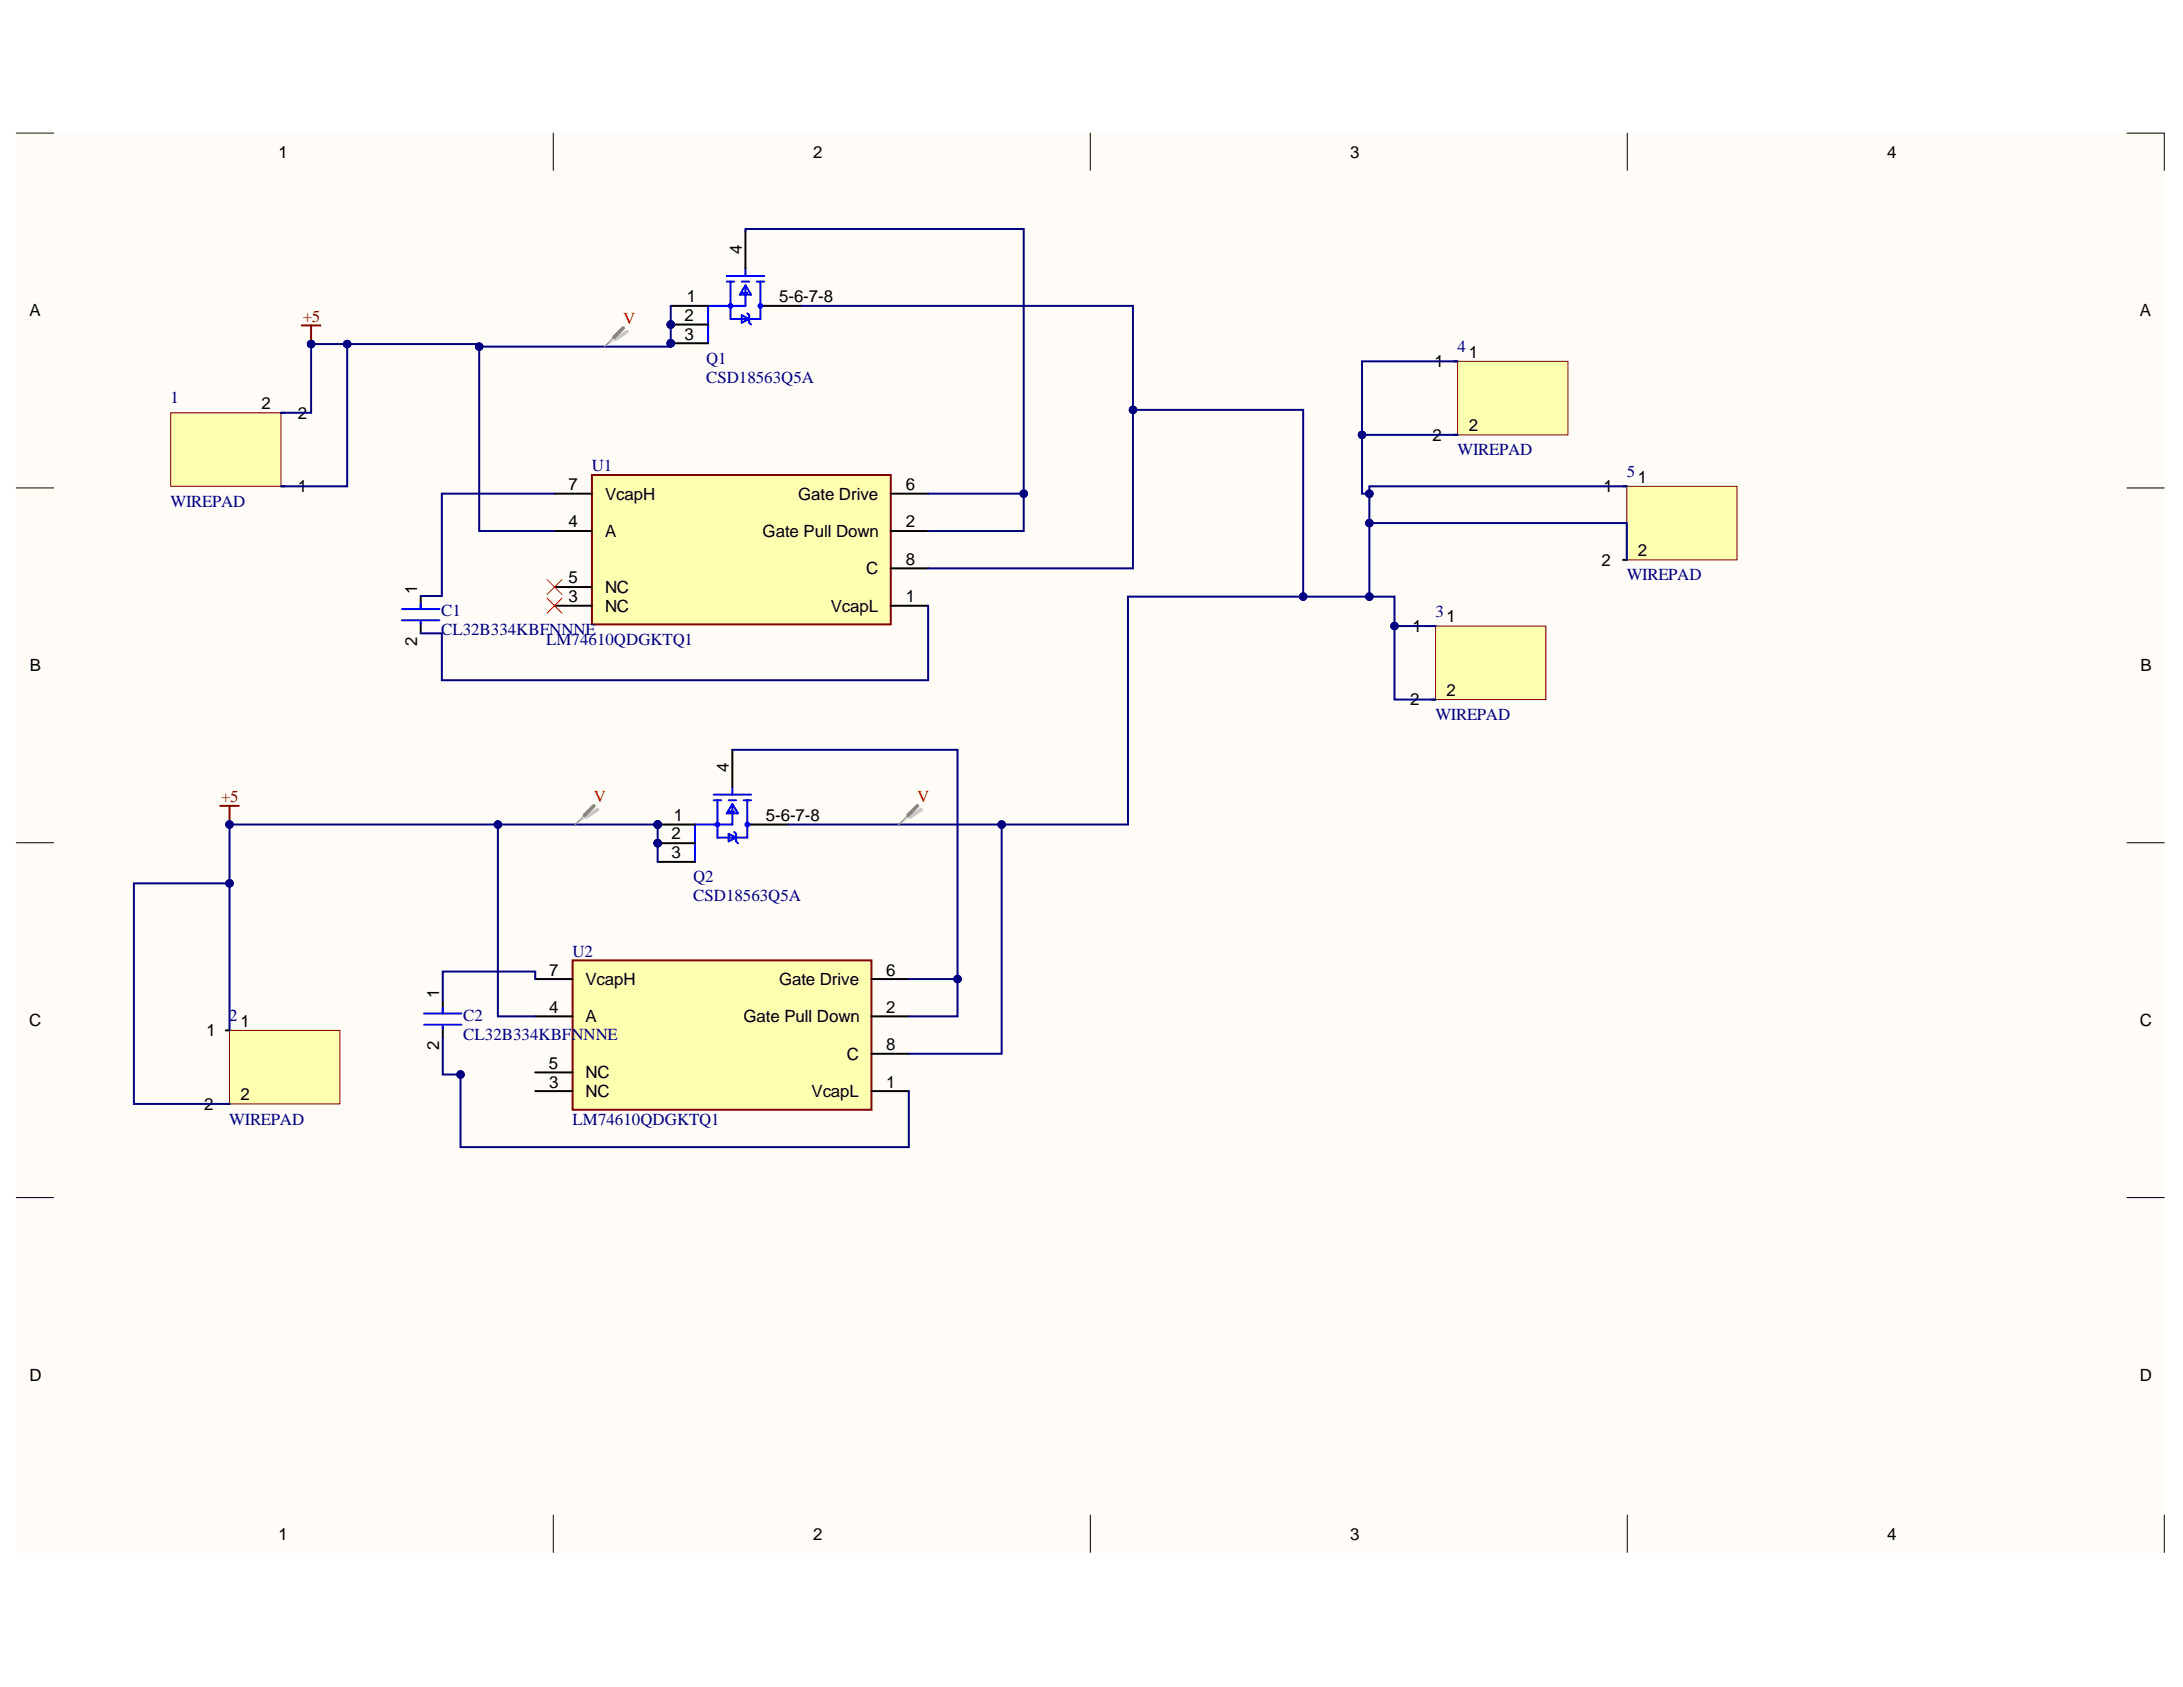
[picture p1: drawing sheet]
<svg xmlns="http://www.w3.org/2000/svg" width="279mm" height="216mm" viewBox="0 0 279 216" stroke-linecap="round" stroke-linejoin="round" font-family="sans-serif">
<defs><g id="words">
<g font-size="2.2">
<text x="35.7" y="20.2">1</text>
<text x="104.1" y="20.2">2</text>
<text x="172.8" y="20.2">3</text>
<text x="241.5" y="20.2">4</text>
<text x="94.9" y="32.5" transform="rotate(-90 94.9 32.5)">4</text>
<text x="3.8" y="40.5">A</text>
<text x="87.6" y="41.1">2</text>
<text x="87.9" y="38.7">1</text>
<text x="99.7" y="38.7">5-6-7-8</text>
<text x="273.9" y="40.5">A</text>
<text x="87.6" y="43.5">3</text>
<text x="183.6" y="47">1</text>
<text x="188" y="45.8">1</text>
<text x="33.5" y="52.4">2</text>
<text x="38.1" y="53.6">2</text>
<text x="183.3" y="56.4">2</text>
<text x="188" y="55.2">2</text>
<text x="38.1" y="63">1</text>
<text x="72.7" y="62.7">7</text>
<text x="77.4" y="63.9">VcapH</text>
<text x="102.2" y="63.9">Gate Drive</text>
<text x="115.9" y="62.7">6</text>
<text x="205.2" y="63">1</text>
<text x="209.6" y="61.8">1</text>
<text x="72.7" y="67.5">4</text>
<text x="77.4" y="68.7">A</text>
<text x="97.6" y="68.7">Gate Pull Down</text>
<text x="115.9" y="67.5">2</text>
<text x="209.6" y="71.2">2</text>
<text x="53.4" y="76" transform="rotate(-90 53.4 76)">1</text>
<text x="72.7" y="77.1">3</text>
<text x="72.7" y="74.7">5</text>
<text x="77.4" y="75.9">NC</text>
<text x="110.8" y="73.5">C</text>
<text x="115.9" y="72.3">8</text>
<text x="115.9" y="77.1">1</text>
<text x="205" y="72.4">2</text>
<text x="53.4" y="82.6" transform="rotate(-90 53.4 82.6)">2</text>
<text x="77.4" y="78.3">NC</text>
<text x="106.3" y="78.3">VcapL</text>
<text x="180.8" y="80.8">1</text>
<text x="185.2" y="79.7">1</text>
<text x="3.8" y="85.9">B</text>
<text x="185.2" y="89.1">2</text>
<text x="274" y="85.9">B</text>
<text x="180.5" y="90.3">2</text>
<text x="93.3" y="98.8" transform="rotate(-90 93.3 98.8)">4</text>
<text x="85.9" y="107.4">2</text>
<text x="86.2" y="105.1">1</text>
<text x="98" y="105.1">5-6-7-8</text>
<text x="85.9" y="109.8">3</text>
<text x="70.3" y="124.9">7</text>
<text x="113.4" y="124.9">6</text>
<text x="3.7" y="131.3">C</text>
<text x="30.8" y="131.4">1</text>
<text x="56.2" y="127.8" transform="rotate(-90 56.2 127.8)">1</text>
<text x="70.3" y="129.6">4</text>
<text x="74.9" y="130.8">A</text>
<text x="74.9" y="126">VcapH</text>
<text x="95.2" y="130.8">Gate Pull Down</text>
<text x="99.7" y="126">Gate Drive</text>
<text x="113.4" y="129.6">2</text>
<text x="273.9" y="131.3">C</text>
<text x="26.4" y="132.6">1</text>
<text x="56.2" y="134.4" transform="rotate(-90 56.2 134.4)">2</text>
<text x="70.2" y="136.8">5</text>
<text x="74.9" y="138">NC</text>
<text x="108.4" y="135.6">C</text>
<text x="113.4" y="134.4">8</text>
<text x="26.1" y="142">2</text>
<text x="30.8" y="140.8">2</text>
<text x="70.3" y="139.2">3</text>
<text x="74.9" y="140.4">NC</text>
<text x="103.9" y="140.4">VcapL</text>
<text x="113.4" y="139.2">1</text>
<text x="3.8" y="176.7">D</text>
<text x="273.9" y="176.7">D</text>
<text x="35.7" y="197">1</text>
<text x="104.1" y="197">2</text>
<text x="172.8" y="197">3</text>
<text x="241.5" y="197">4</text>
</g>
<g font-size="2.2" fill="#800000">
<text x="38.7" y="41.2">+5</text>
<text x="28.3" y="102.7">+5</text>
</g>
<g font-size="2.2" fill="#f00">
<text x="79.8" y="41.5">V</text>
<text x="76" y="102.7">V</text>
<text x="117.4" y="102.7">V</text>
</g>
<g font-size="2.2" fill="#000080">
<text x="90.4" y="46.6">Q1</text>
<text x="186.5" y="45">4</text>
<text x="21.8" y="51.6">1</text>
<text x="90.4" y="49">CSD18563Q5A</text>
<text x="186.5" y="58.3">WIREPAD</text>
<text x="21.8" y="64.9">WIREPAD</text>
<text x="75.7" y="60.3">U1</text>
<text x="208.2" y="61.1">5</text>
<text x="208.2" y="74.3">WIREPAD</text>
<text x="56.5" y="78.9">C1</text>
<text x="56.5" y="81.3">CL32B334KBFNNNE</text>
<text x="69.9" y="82.5">LM74610QDGKTQ1</text>
<text x="183.7" y="78.9">3</text>
<text x="183.7" y="92.2">WIREPAD</text>
<text x="88.7" y="112.9">Q2</text>
<text x="88.7" y="115.3">CSD18563Q5A</text>
<text x="73.3" y="122.4">U2</text>
<text x="29.4" y="130.7">2</text>
<text x="59.3" y="130.6">C2</text>
<text x="59.3" y="133.1">CL32B334KBFNNNE</text>
<text x="29.4" y="143.9">WIREPAD</text>
<text x="73.3" y="143.9">LM74610QDGKTQ1</text>
</g>
</g></defs>
<g fill="#fffcf8">
<path d="M2.1 17h274.9v181.7h-274.9z" fill-rule="evenodd"/>
<path d="M6.9 21.8h265.3v172.1h-265.3z" fill-rule="evenodd"/>
</g>
<g fill="none" stroke="#000" stroke-width=".13">
<path d="M2.1 17h4.8M70.8 17v4.8M139.5 17v4.8M208.3 17v4.8M272.2 17h4.8v4.8M2.1 62.4h4.8M272.2 62.4h4.8M2.1 107.9h4.8M272.2 107.9h4.8M2.1 153.3h4.8M272.2 153.3h4.8M70.8 193.9v4.8"/>
<path d="M139.6 193.9v4.8M208.3 193.9v4.8M277 193.9v4.8"/>
</g>
<path d="M75.8 60.8h38.2v19.1h-38.2z" fill-rule="evenodd" fill="#ffffb0"/>
<path d="M75.8 60.8h38.2v19.1h-38.2z" fill="none" stroke="#800000" stroke-width=".25"/>
<path d="M71 63.2h4.8M71 68h4.8M71 77.5h4.8M71 75.1h4.8M114 63.2h4.8M114 68h4.8M114 72.7h4.8M114 77.5h4.8" fill="none" stroke="#000" stroke-width=".25"/>
<path d="M73.3 122.9h38.2v19.1h-38.2z" fill-rule="evenodd" fill="#ffffb0"/>
<path d="M73.3 122.9h38.2v19.1h-38.2z" fill="none" stroke="#800000" stroke-width=".25"/>
<path d="M68.5 125.3h4.8M68.5 130.1h4.8M68.5 139.6h4.8M68.5 137.2h4.8M111.5 125.3h4.8M111.5 130.1h4.8M111.5 134.9h4.8M111.5 139.6h4.8" fill="none" stroke="#000" stroke-width=".25"/>
<circle cx="85.8" cy="41.5" r=".48" fill="#000080"/>
<circle cx="85.8" cy="41.5" r=".48" fill="none" stroke="#000080" stroke-width=".13"/>
<circle cx="85.8" cy="43.9" r=".48" fill="#000080"/>
<circle cx="85.8" cy="43.9" r=".48" fill="none" stroke="#000080" stroke-width=".13"/>
<g fill="none" stroke="#00f" stroke-width=".25">
<path d="M93 35.3h4.8M93 36h1M93.5 36v4.8h3.8v-4.8M94.9 36h1M94.9 37.5h.8M95.4 34.4v.9M95.4 36.8v2.3h-4.8v4.8M95.4 36.5l.7 1.2h-1.4zM96.8 36h1M97.3 39.1h.5M94.9 40.3l1 .5-1 .5zM95.7 40.1l.2 .2v1l.2 .2"/>
<circle cx="93.5" cy="39.1" r=".24"/>
<circle cx="97.3" cy="39.1" r=".24"/>
</g>
<path d="M85.8 39.1h4.8M95.4 29.6v4.8M97.8 39.1h4.8M85.8 41.5h4.8" fill="none" stroke="#000" stroke-width=".25"/>
<circle cx="85.8" cy="41.5" r=".48" fill="#000080"/>
<circle cx="85.8" cy="41.5" r=".48" fill="none" stroke="#000080" stroke-width=".13"/>
<path d="M85.8 43.9h4.8" fill="none" stroke="#000" stroke-width=".25"/>
<circle cx="85.8" cy="43.9" r=".48" fill="#000080"/>
<circle cx="85.8" cy="43.9" r=".48" fill="none" stroke="#000080" stroke-width=".13"/>
<circle cx="84.2" cy="105.5" r=".48" fill="#000080"/>
<circle cx="84.2" cy="105.5" r=".48" fill="none" stroke="#000080" stroke-width=".13"/>
<circle cx="84.2" cy="107.9" r=".48" fill="#000080"/>
<circle cx="84.2" cy="107.9" r=".48" fill="none" stroke="#000080" stroke-width=".13"/>
<g fill="none" stroke="#00f" stroke-width=".25">
<path d="M91.3 101.7h4.8M91.3 102.4h1M91.8 102.4v4.8h3.8v-4.8M93.3 102.4h.9M93.3 103.9h.7M93.3 106.7l.9 .5-.9 .5zM93.7 100.7v1M93.7 103.1v2.4h-4.7v4.8M93.7 102.9l.8 1.2h-1.5zM94 106.5l.2 .2v1l.3 .2M95.2 102.4h.9M95.6 105.5h.5"/>
<circle cx="91.8" cy="105.5" r=".24"/>
<circle cx="95.6" cy="105.5" r=".24"/>
</g>
<path d="M93.7 96v4.7M84.2 105.5h4.8" fill="none" stroke="#000" stroke-width=".25"/>
<circle cx="84.2" cy="105.5" r=".48" fill="#000080"/>
<circle cx="84.2" cy="105.5" r=".48" fill="none" stroke="#000080" stroke-width=".13"/>
<path d="M84.2 107.9h4.8M96.1 105.5h4.8" fill="none" stroke="#000" stroke-width=".25"/>
<circle cx="84.2" cy="107.9" r=".48" fill="#000080"/>
<circle cx="84.2" cy="107.9" r=".48" fill="none" stroke="#000080" stroke-width=".13"/>
<path d="M84.2 110.3h4.8M28.9 131.9h.5" fill="none" stroke="#000" stroke-width=".25"/>
<path d="M70 74.2l1.9 1.9M70 76.6l1.9 1.9M71.9 74.2l-1.9 1.9M71.9 76.6l-1.9 1.9" fill="none" stroke="#f00" stroke-width=".13"/>
<path d="M29.4 131.9h14.1v9.4h-14.1z" fill-rule="evenodd" fill="#ffffb0"/>
<path d="M29.4 131.9h14.1v9.4h-14.1z" fill="none" stroke="#800000" stroke-width=".13"/>
<path d="M36 62.2h.4M28.9 141.3h.5" fill="none" stroke="#000" stroke-width=".25"/>
<path d="M21.8 52.8h14.2v9.4h-14.2z" fill-rule="evenodd" fill="#ffffb0"/>
<path d="M21.8 52.8h14.2v9.4h-14.2z" fill="none" stroke="#800000" stroke-width=".13"/>
<path d="M36 52.8h.4M183.3 80.1h.4" fill="none" stroke="#000" stroke-width=".25"/>
<path d="M183.7 80.1h14.1v9.4h-14.1z" fill-rule="evenodd" fill="#ffffb0"/>
<path d="M183.7 80.1h14.1v9.4h-14.1z" fill="none" stroke="#800000" stroke-width=".13"/>
<path d="M53.8 76.3v1.6M53.8 79.6v1.5M207.7 62.2h.5M183.3 89.5h.4M56.7 128v1.7M56.7 131.4v1.4" fill="none" stroke="#000" stroke-width=".25"/>
<path d="M51.5 77.9h4.7M51.5 79.4h4.7M53.8 77.2v.7M53.8 79.6v.3M54.3 129.7h4.8M54.3 131.1h4.8M56.7 129v.7M56.7 131.4v.2" fill="none" stroke="#00f" stroke-width=".25"/>
<path d="M208.2 62.2h14.1v9.5h-14.1z" fill-rule="evenodd" fill="#ffffb0"/>
<path d="M208.2 62.2h14.1v9.5h-14.1z" fill="none" stroke="#800000" stroke-width=".13"/>
<path d="M186.1 46.2h.5M207.7 71.7h.5" fill="none" stroke="#000" stroke-width=".25"/>
<path d="M186.6 46.2h14.1v9.5h-14.1z" fill-rule="evenodd" fill="#ffffb0"/>
<path d="M186.6 46.2h14.1v9.5h-14.1z" fill="none" stroke="#800000" stroke-width=".13"/>
<path d="M186.1 55.7h.5" fill="none" stroke="#000" stroke-width=".25"/>
<path d="M38.6 41.6h2.4M39.8 41.6v2.4" fill="none" stroke="#800000" stroke-width=".25"/>
<circle cx="39.8" cy="44" r=".48" fill="#000080"/>
<circle cx="39.8" cy="44" r=".48" fill="none" stroke="#000080" stroke-width=".13"/>
<path d="M28.2 103.1h2.4M29.4 103.1v2.4" fill="none" stroke="#800000" stroke-width=".25"/>
<circle cx="29.4" cy="105.5" r=".48" fill="#000080"/>
<circle cx="29.4" cy="105.5" r=".48" fill="none" stroke="#000080" stroke-width=".13"/>
<path d="M95.4 29.6v-.3h35.6v33.9h-12.2" fill="none" stroke="#000080" stroke-width=".25"/>
<circle cx="131" cy="63.2" r=".48" fill="#000080"/>
<circle cx="131" cy="63.2" r=".48" fill="none" stroke="#000080" stroke-width=".13"/>
<path d="M36 52.8h3.8v-8.8h21.5v24h9.7" fill="none" stroke="#000080" stroke-width=".25"/>
<circle cx="61.3" cy="44.4" r=".48" fill="#000080"/>
<circle cx="61.3" cy="44.4" r=".48" fill="none" stroke="#000080" stroke-width=".13"/>
<circle cx="44.4" cy="44" r=".48" fill="#000080"/>
<circle cx="44.4" cy="44" r=".48" fill="none" stroke="#000080" stroke-width=".13"/>
<circle cx="39.8" cy="44" r=".48" fill="#000080"/>
<circle cx="39.8" cy="44" r=".48" fill="none" stroke="#000080" stroke-width=".13"/>
<path d="M85.8 39.1v5.3h-24.5" fill="none" stroke="#000080" stroke-width=".25"/>
<circle cx="85.8" cy="41.5" r=".48" fill="#000080"/>
<circle cx="85.8" cy="41.5" r=".48" fill="none" stroke="#000080" stroke-width=".13"/>
<circle cx="85.8" cy="43.9" r=".48" fill="#000080"/>
<circle cx="85.8" cy="43.9" r=".48" fill="none" stroke="#000080" stroke-width=".13"/>
<circle cx="61.3" cy="44.4" r=".48" fill="#000080"/>
<circle cx="61.3" cy="44.4" r=".48" fill="none" stroke="#000080" stroke-width=".13"/>
<path d="M131 63.2v4.8h-12.2" fill="none" stroke="#000080" stroke-width=".25"/>
<circle cx="131" cy="63.2" r=".48" fill="#000080"/>
<circle cx="131" cy="63.2" r=".48" fill="none" stroke="#000080" stroke-width=".13"/>
<path d="M84.2 105.5h-20.5v24.6h4.8" fill="none" stroke="#000080" stroke-width=".25"/>
<circle cx="63.7" cy="105.5" r=".48" fill="#000080"/>
<circle cx="63.7" cy="105.5" r=".48" fill="none" stroke="#000080" stroke-width=".13"/>
<circle cx="84.2" cy="105.5" r=".48" fill="#000080"/>
<circle cx="84.2" cy="105.5" r=".48" fill="none" stroke="#000080" stroke-width=".13"/>
<path d="M84.2 105.5v4.8" fill="none" stroke="#000080" stroke-width=".25"/>
<circle cx="84.2" cy="107.9" r=".48" fill="#000080"/>
<circle cx="84.2" cy="107.9" r=".48" fill="none" stroke="#000080" stroke-width=".13"/>
<circle cx="84.2" cy="105.5" r=".48" fill="#000080"/>
<circle cx="84.2" cy="105.5" r=".48" fill="none" stroke="#000080" stroke-width=".13"/>
<path d="M122.6 125.3v4.8h-6.3" fill="none" stroke="#000080" stroke-width=".25"/>
<circle cx="122.6" cy="125.3" r=".48" fill="#000080"/>
<circle cx="122.6" cy="125.3" r=".48" fill="none" stroke="#000080" stroke-width=".13"/>
<path d="M63.7 105.5h-34.3v26.4" fill="none" stroke="#000080" stroke-width=".25"/>
<circle cx="63.7" cy="105.5" r=".48" fill="#000080"/>
<circle cx="63.7" cy="105.5" r=".48" fill="none" stroke="#000080" stroke-width=".13"/>
<circle cx="29.4" cy="105.5" r=".48" fill="#000080"/>
<circle cx="29.4" cy="105.5" r=".48" fill="none" stroke="#000080" stroke-width=".13"/>
<circle cx="29.4" cy="113.1" r=".48" fill="#000080"/>
<circle cx="29.4" cy="113.1" r=".48" fill="none" stroke="#000080" stroke-width=".13"/>
<path d="M128.2 105.5v29.4h-11.9" fill="none" stroke="#000080" stroke-width=".25"/>
<circle cx="128.2" cy="105.5" r=".48" fill="#000080"/>
<circle cx="128.2" cy="105.5" r=".48" fill="none" stroke="#000080" stroke-width=".13"/>
<path d="M93.7 96h28.9v29.3h-6.3" fill="none" stroke="#000080" stroke-width=".25"/>
<circle cx="122.6" cy="125.3" r=".48" fill="#000080"/>
<circle cx="122.6" cy="125.3" r=".48" fill="none" stroke="#000080" stroke-width=".13"/>
<path d="M145 52.5h21.8v23.9h-22.4v29.1h-43.5" fill="none" stroke="#000080" stroke-width=".25"/>
<circle cx="128.2" cy="105.5" r=".48" fill="#000080"/>
<circle cx="128.2" cy="105.5" r=".48" fill="none" stroke="#000080" stroke-width=".13"/>
<circle cx="166.8" cy="76.4" r=".48" fill="#000080"/>
<circle cx="166.8" cy="76.4" r=".48" fill="none" stroke="#000080" stroke-width=".13"/>
<circle cx="145" cy="52.5" r=".48" fill="#000080"/>
<circle cx="145" cy="52.5" r=".48" fill="none" stroke="#000080" stroke-width=".13"/>
<path d="M102.6 39.1h42.4v33.6h-26.2" fill="none" stroke="#000080" stroke-width=".25"/>
<circle cx="145" cy="52.5" r=".48" fill="#000080"/>
<circle cx="145" cy="52.5" r=".48" fill="none" stroke="#000080" stroke-width=".13"/>
<path d="M58.9 137.5v9.3h57.4v-7.2" fill="none" stroke="#000080" stroke-width=".25"/>
<circle cx="58.9" cy="137.5" r=".48" fill="#000080"/>
<circle cx="58.9" cy="137.5" r=".48" fill="none" stroke="#000080" stroke-width=".13"/>
<path d="M56.7 132.8v4.7h2.2v-.3" fill="none" stroke="#000080" stroke-width=".25"/>
<circle cx="58.9" cy="137.5" r=".48" fill="#000080"/>
<circle cx="58.9" cy="137.5" r=".48" fill="none" stroke="#000080" stroke-width=".13"/>
<path d="M71 63.2h-14.4v13.1h-2.8M118.8 77.5v9.6h-62.2v-6h-2.8M166.8 76.4h8.5M68.5 125.3v-1h-11.8v3.7" fill="none" stroke="#000080" stroke-width=".25"/>
<circle cx="166.8" cy="76.4" r=".48" fill="#000080"/>
<circle cx="166.8" cy="76.4" r=".48" fill="none" stroke="#000080" stroke-width=".13"/>
<circle cx="175.3" cy="76.4" r=".48" fill="#000080"/>
<circle cx="175.3" cy="76.4" r=".48" fill="none" stroke="#000080" stroke-width=".13"/>
<path d="M186.6 46.2h-12.3v17h1" fill="none" stroke="#000080" stroke-width=".25"/>
<circle cx="175.3" cy="63.2" r=".48" fill="#000080"/>
<circle cx="175.3" cy="63.2" r=".48" fill="none" stroke="#000080" stroke-width=".13"/>
<circle cx="174.3" cy="55.7" r=".48" fill="#000080"/>
<circle cx="174.3" cy="55.7" r=".48" fill="none" stroke="#000080" stroke-width=".13"/>
<path d="M175.3 66.9h32.9v4.8" fill="none" stroke="#000080" stroke-width=".25"/>
<circle cx="175.3" cy="66.9" r=".48" fill="#000080"/>
<circle cx="175.3" cy="66.9" r=".48" fill="none" stroke="#000080" stroke-width=".13"/>
<path d="M174.3 55.7h12.3" fill="none" stroke="#000080" stroke-width=".25"/>
<circle cx="174.3" cy="55.7" r=".48" fill="#000080"/>
<circle cx="174.3" cy="55.7" r=".48" fill="none" stroke="#000080" stroke-width=".13"/>
<path d="M44.4 44v18.2h-8.4" fill="none" stroke="#000080" stroke-width=".25"/>
<circle cx="44.4" cy="44" r=".48" fill="#000080"/>
<circle cx="44.4" cy="44" r=".48" fill="none" stroke="#000080" stroke-width=".13"/>
<path d="M29.4 113.1h-12.3v28.2h12.3" fill="none" stroke="#000080" stroke-width=".25"/>
<circle cx="29.4" cy="113.1" r=".48" fill="#000080"/>
<circle cx="29.4" cy="113.1" r=".48" fill="none" stroke="#000080" stroke-width=".13"/>
<path d="M178.5 80.1v9.4h5.2" fill="none" stroke="#000080" stroke-width=".25"/>
<circle cx="178.5" cy="80.1" r=".48" fill="#000080"/>
<circle cx="178.5" cy="80.1" r=".48" fill="none" stroke="#000080" stroke-width=".13"/>
<path d="M208.2 62.2h-32.9v14.2h3.2v3.7h5.2" fill="none" stroke="#000080" stroke-width=".25"/>
<circle cx="178.5" cy="80.1" r=".48" fill="#000080"/>
<circle cx="178.5" cy="80.1" r=".48" fill="none" stroke="#000080" stroke-width=".13"/>
<circle cx="175.3" cy="76.4" r=".48" fill="#000080"/>
<circle cx="175.3" cy="76.4" r=".48" fill="none" stroke="#000080" stroke-width=".13"/>
<circle cx="175.3" cy="66.9" r=".48" fill="#000080"/>
<circle cx="175.3" cy="66.9" r=".48" fill="none" stroke="#000080" stroke-width=".13"/>
<circle cx="175.3" cy="63.2" r=".48" fill="#000080"/>
<circle cx="175.3" cy="63.2" r=".48" fill="none" stroke="#000080" stroke-width=".13"/>
<path d="M79.1 43.2l-1.7 1.2M75.3 104.3l-1.7 1.2M116.7 104.3l-1.7 1.2" fill="none" stroke="#c5c3c0" stroke-width=".13"/>
<path d="M80.2 42.4l-1.4 1M76.5 103.6l-1.5 1M117.9 103.6l-1.4 1" fill="none" stroke="#c5c3c0" stroke-width=".47"/>
<path d="M78.8 42.9l-1.4 1.5M75 104.1l-1.4 1.4M116.5 104.1l-1.5 1.4" fill="none" stroke="#808080" stroke-width=".13"/>
<path d="M79.8 42l-1.2 1.2M76 103.1l-1.2 1.2M117.4 103.1l-1.2 1.2" fill="none" stroke="#808080" stroke-width=".47"/>
<use href="#words"/>
</svg>
